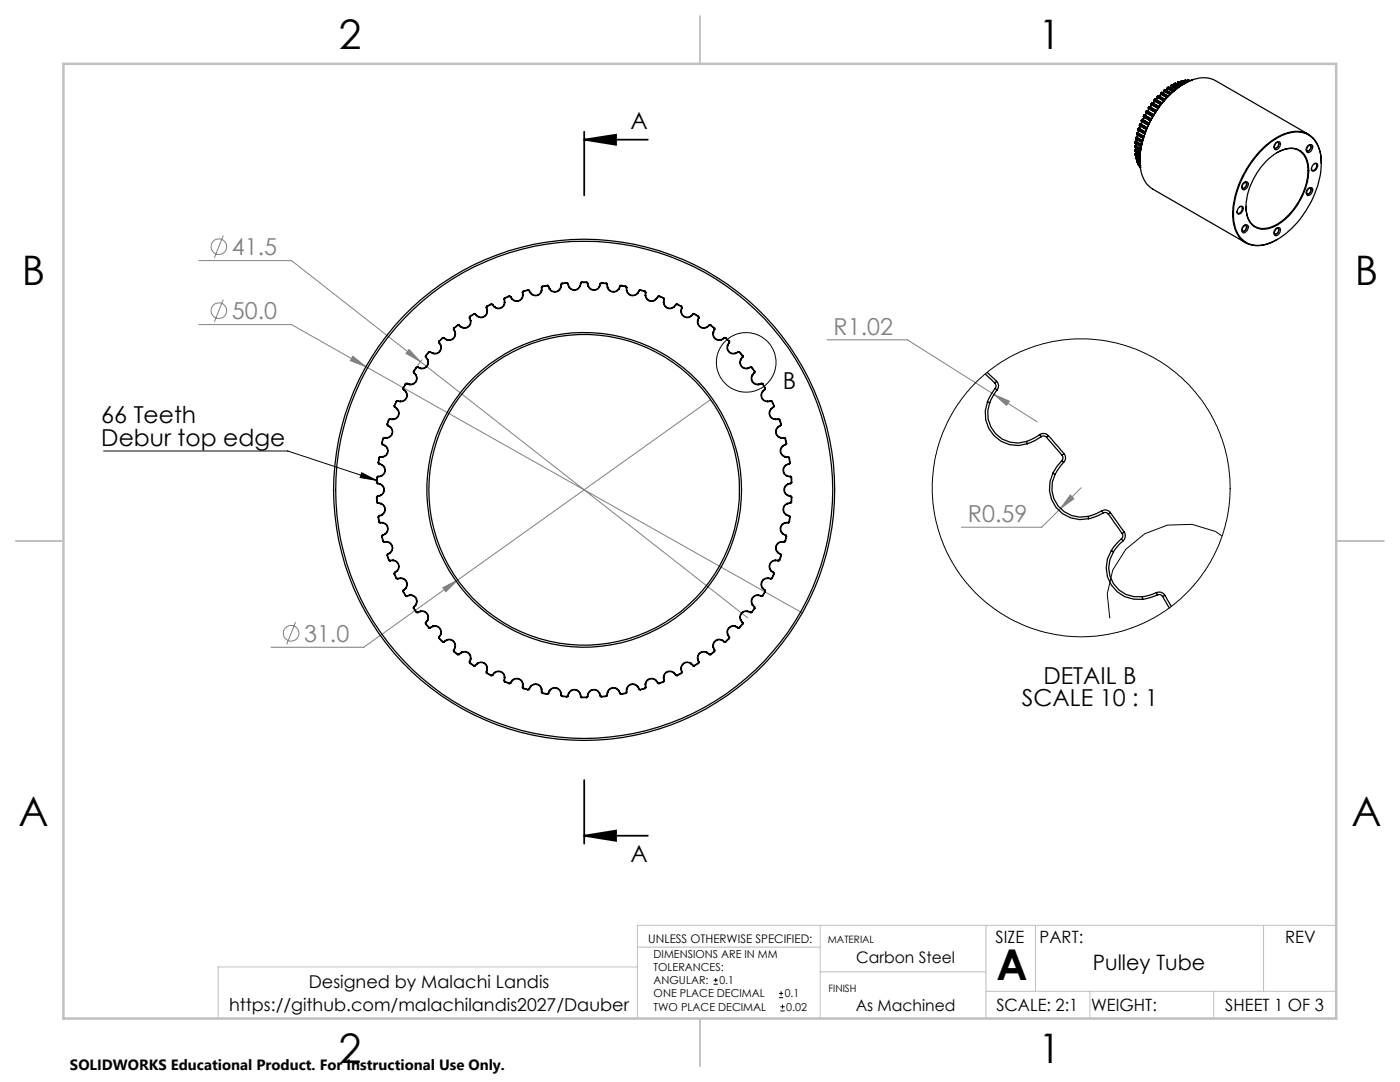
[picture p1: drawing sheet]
<svg xmlns="http://www.w3.org/2000/svg" width="279mm" height="216mm" viewBox="0 0 279 216" stroke-linecap="round" stroke-linejoin="round" font-family="sans-serif">
<defs><g id="words">
<text font-size="8.5" x="198.9" y="195.5">A</text>
<g font-size="8.1">
<text x="67.6" y="9.7">2</text>
<text x="207.3" y="9.7">1</text>
<text x="4.4" y="57">B</text>
<text x="270.4" y="57">B</text>
<text x="3.7" y="164.9">A</text>
<text x="269.7" y="164.9">A</text>
<text x="67.6" y="212.2">2</text>
<text x="207.3" y="212.2">1</text>
</g>
<g font-size="4.7">
<text x="125.8" y="25.8">A</text>
<text x="156.2" y="77.7">B</text>
<text x="20.2" y="84.4">66 Teeth</text>
<text x="20.2" y="88.9">Debur top edge</text>
<text x="208.2" y="136.4">DETAIL B</text>
<text x="204" y="141">SCALE 10 : 1</text>
<text x="125.8" y="172.1">A</text>
</g>
<g font-size="4.7" fill="#808080">
<text x="46.3" y="50.9">41.5</text>
<text x="46.3" y="63.7">50.0</text>
<text x="166.3" y="66.8">R1.02</text>
<text x="193.2" y="104.2">R0.59</text>
<text x="60.7" y="128.1">31.0</text>
</g>
<text font-size="4.2" x="218.1" y="193.5">Pulley Tube</text>
<g font-size="3.5">
<text x="61.6" y="197.1">Designed by Malachi Landis</text>
<text x="45.7" y="201.7">https://github.com/malachilandis2027/Dauber</text>
</g>
<g font-size="3.4">
<text x="198.7" y="188.1">SIZE</text>
<text x="207.5" y="188.1">PART:</text>
<text x="256.5" y="188.2">REV</text>
<text x="198.8" y="201.7">SCALE: 2:1</text>
<text x="217.7" y="201.8">WEIGHT:</text>
<text x="244.5" y="201.7">SHEET 1 OF 3</text>
</g>
<g font-size="3.2">
<text x="170.9" y="192.2">Carbon Steel</text>
<text x="170.8" y="201.7">As Machined</text>
</g>
<text font-size="3" x="14" y="213.5">SOLIDWORKS Educational Product. For Instructional Use Only.</text>
<text font-size="2.4" x="129.4" y="188.1">UNLESS OTHERWISE SPECIFIED:</text>
<g font-size="2.2">
<text x="130.4" y="191.1">DIMENSIONS ARE IN MM</text>
<text x="130.4" y="193.7">TOLERANCES:</text>
<text x="130.4" y="196.4">ANGULAR:</text>
<text x="143.6" y="196.4">0.1</text>
<text x="130.4" y="199">ONE PLACE DECIMAL</text>
<text x="130.4" y="201.7">TWO PLACE DECIMAL</text>
<text x="156.6" y="199">0.1</text>
<text x="156.9" y="201.7">0.02</text>
</g>
<g font-size="2">
<text x="165.2" y="188.1">MATERIAL</text>
<text x="165.4" y="197.9">FINISH</text>
</g>
</g></defs>
<g fill="none" stroke="#808080" stroke-width=".2">
<path d="M39.7 52h18.5l25.7 20.2M44.6 47l-1.8 4.4M44.6 59.8l-1.8 4.4M39.7 64.8h18.5l14.8 8.4M70.4 71.1l2.6 2.1-3.1-1.2zM73 73.2l87.1 49.1M81.6 69.7l2.3 2.5-2.9-1.7zM83.9 72.2l65.3 51.1M84.3 71.7l-1 1.3M141.8 79.7l-50.5 36M165 67.8h16.1l25.9 16.4M198.4 78.7l3 1.3-.5 .9z"/>
<path d="M213.6 98.8l.7 .7-2.7 2zM215.8 97.3l-4.2 4.2M88.4 117.3l2.9-1.6-2.3 2.4zM91.3 115.7l-18.7 13.5h-18.5M211.6 101.5l-3.7 3.7h-16.1M59 124.1l-1.8 4.5"/>
<circle cx="43.7" cy="49.2" r="1.56"/>
<circle cx="43.7" cy="62" r="1.56"/>
<circle cx="58.1" cy="126.4" r="1.55"/>
</g>
<g fill="none" stroke="#000" stroke-width=".2">
<path d="M248.2 36.4l.2-.1a.44 .44 0 0 1 .5 .3 .44 .44 0 0 1-.2 .5v.1a.48 .48 0 0 1-.7 .4 .48 .48 0 0 1-.1-.8zM254.6 28.5a.43 .43 0 0 1 .7-.1 .43 .43 0 0 1-.1 .7l-.2 .2a.45 .45 0 0 1-.7 .3 .45 .45 0 0 1 0-.7zM260.9 37.7l.2-.1a.4 .4 0 0 1 .5-.1 .4 .4 0 0 1 .1 .6l-.2 .4a.46 .46 0 0 1-.7 .2 .46 .46 0 0 1 0-.7zM260.9 29.1l.2-.1a.4 .4 0 0 1 .5 0 .4 .4 0 0 1 .1 .6l-.2 .3a.46 .46 0 0 1-.7 .3 .46 .46 0 0 1 0-.8zM248.2 45l.3-.1a.7 .7 0 0 1 .4 .7 .7 .7 0 0 1-.5 .5l-.1 .1a.39 .39 0 0 1-.5-.2 .39 .39 0 0 1 .1-.5zM254.6 45.6a.43 .43 0 0 1 .7 0 .43 .43 0 0 1-.1 .6l-.2 .3a.45 .45 0 0 1-.7 .2 .45 .45 0 0 1 0-.7zM20.7 90h36.7l17.7 5.8M72.2 94.3l2.9 1.5-3.2-.5zM243.9 107l-1.3-1-4.7-1.4-4.9 .2-4.5 1.7-3.8 3.1-2.6 4.1-1.1 4.8 .5 4.9M142.4 196.4h.9M142.4 195.6h.9M142.8 195.2v.8"/>
<path d="M155.5 199.1h.8M155.5 198.2h.8M155.9 197.8v.8M155.8 201.7h.8M155.8 200.9h.8M156.2 200.4v.9"/>
<circle cx="148.9" cy="72.3" r="5.9"/>
</g>
<path d="M116.6 27.9l6.3-1v2zM116.6 27.9h12.7M116.6 26.3v12.7M116.6 155.6v12.7M116.6 166.8l6.3-1.1v2.1zM116.6 166.8h12.7" fill="none" stroke="#000" stroke-width=".35"/>
<path d="M127.2 189h36.5M127.2 192.9h-83.7v10.3M163.7 184.6v18.6M163.7 193.9h33.1M196.8 184.6v18.6M196.8 197.8h69.9M206.7 184.6v13.2M217.5 197.8v5.4M242.2 197.8v5.4M252.2 184.6v13.2M266.7 184.6h-139.5v18.6" fill="none" stroke="#c0c0c0" stroke-width=".2"/>
<path d="M139.7 3.2v9.5M3.1 107.9h9.6M266.7 107.9h9.5M139.7 203.2v9.6" fill="none" stroke="#c0c0c0" stroke-width=".25"/>
<path d="M12.7 12.7h254v190.5h-254z" fill="none" stroke="#c0c0c0" stroke-width=".5"/>
<g fill="#000">
<path d="M72.2 94.3l2.9 1.5-3.2-.5z"/>
<path d="M116.6 27.9l6.3-1v2zM116.6 166.8l6.3-1.1v2.1z"/>
</g>
<path d="M81.6 69.7l-.6 .8 2.9 1.7zM88.4 117.3l.6 .8 2.3-2.4zM70.4 71.1l-.5 .9 3.1 1.2zM213.6 98.8l-2 2.7 2.7-2zM198.4 78.7l2.5 2.2 .5-.9z" fill="#808080"/>
<g fill="none" stroke="#000" stroke-width=".25">
<path d="M230.4 20h-.1M230.4 20h.1M230.4 20l1.4 .8M230.5 19.8l-.1 .2M230.5 19.8h.1M230.5 19.8l1.4 .8M230.6 19.8h-.1M230.6 19.8l1.4 .8M231 19.3v.1M231 19.3h.1M231 19.3l1.3 .8M231 19.4l-.3 .4"/>
<path d="M231 19.4l-.2 .4M231 19.4l1.3 .8M231 19.3l1.4 .7M231.1 19.1l-.1 .2M231.1 19.1l1.5 .8M231.1 19.1h.1M231.1 19.1l1.4 .8M231.6 18.7h.1M231.6 18.8l-.2 .4M231.6 18.6v.1M231.6 18.7v.1M231.6 18.6h.1"/>
<path d="M231.6 18.8h.1M231.6 18.8l1.3 .7M231.6 18.6l1.4 .8M231.6 18.7l1.3 .7M231.8 18.5h.1M231.8 18.5l-.2 .1M231.8 18.5l1.4 .7M231.8 18.5l1.3 .7M232.3 18.2l-.3 .4M232.3 18.2h.1M232.3 18.2l-.2 .3M232.3 18.2l1.2 .7"/>
<path d="M232.3 18.1v.1M232.3 18v.1M232.3 18h.1M232.3 18.1l1.2 .7M232.3 18l1.3 .8M232.5 17.9l-.2 .1M232.5 17.9h.1M232.5 17.9l1.3 .7M233 17.7l-.3 .3 .3-.3M233 17.6v.1M233 17.5v.2M233 17.5v.1"/>
<path d="M233 17.7h.1M233 17.7l1.1 .6M233 17.6l1.2 .6M233 17.5h.1M233 17.5l1.2 .7M233.2 17.4l-.2 .1M233.2 17.4h.1M233.2 17.4l1.2 .7-1.2-.7M233.6 17.3l-.2 .2zM233.6 17.3h.1M233.6 17.3l1.1 .6M233.7 17.1l-.1 .2"/>
<path d="M233.7 17.1h.1M233.7 17v.1M233.7 17h.1M233.7 17.1l1.1 .6M233.7 17l1.1 .7M233.8 17h.1M233.8 17h-.1M233.9 16.9l-.2 .1M233.9 16.9h.1M233.9 16.9l1.1 .7M234.3 16.9l-.1 .2zM234.3 16.9h.1"/>
<path d="M234.3 16.9l.9 .5M234.4 16.8l-.1 .1M234.4 16.7l-.1 .2M234.4 16.7v.1M234.4 16.8l1 .5M234.4 16.7h.1M234.4 16.7l1 .6M234.6 16.6l-.2 .1M234.6 16.6l1 .5zM235 16.6l-.1 .2 .1-.2M235 16.6h.1M235 16.6l.8 .4"/>
<path d="M235.1 16.4l-.1 .2M235.1 16.4h.1M235.1 16.4l.8 .5M235.1 16.4l.9 .5M235.3 16.3l-.2 .1M235.3 16.3l.8 .5zM235.7 16.4l-.1 .1 .1-.1M235.7 16.4h.1M235.7 16.4l.6 .3M235.7 16.2v.2M235.7 16.2h.1M235.7 16.2l.7 .5"/>
<path d="M235.8 16.2h-.1M235.8 16.2h.1M235.8 16.2l.7 .4M235.9 16.1l-.1 .1M235.9 16.1l.7 .4M236.3 16.2h.1M236.3 16.7a19.5 19.5 0 0 0-8.8 15.3M236.3 16.2l.4 .3M236.4 16.1l-.1 .1M236.4 16.1h.1M236.4 16.1l.5 .3M236.4 16.1l.6 .3"/>
<path d="M236.6 16l-.2 .1M236.6 16h.1M236.6 16l.5 .3M237 16.2h.1M237 16.2l.1 .1M237 16.1v.1M237 16.1h.1M237 16.1l.3 .1M237.1 16l-.1 .1M237.1 16h.1M237.1 16l.3 .2M237.2 16l.3 .1"/>
<path d="M237.6 16.1h.1M237.7 16.1h.1M226.5 30h.1M226.5 29.2v.2M226.5 29.4l1.1 .7zM226.5 30v.2M226.5 30.2h.1M226.5 29.2h.1M226.5 29.4h.1M226.5 29.9v.1M226.5 30.2l1 .6M226.5 29.9h.1"/>
<path d="M226.5 29.2l1.1 .6M226.5 30l1 .6M226.5 28.5h.1M226.5 28.5l1.3 .8M226.5 29.1v.1M226.5 30.8l.1 .1M226.5 29.1h.1M226.5 28.5l1.3 .7M226.5 29.1l1.2 .7M226.5 29.9l1.1 .6M226.5 30.8l1 .5M226.6 28.3l-.1 .2"/>
<path d="M226.6 30.7l-.1 .1M226.6 30.9l.9 .6zM226.6 28.3h.1M226.6 30.7h.1M226.6 28.3l1.2 .8M226.6 30.7l.9 .5M226.6 29.8l-.1 .1M226.6 28.3l1.2 .7M226.6 29l-.1 .1M226.6 29.8l.1-.2-.1 .2M226.6 29h.1M226.6 29.8h.1"/>
<path d="M226.6 29l1.1 .6M226.6 29.8l1 .6M226.7 31.5h.1M226.7 27.7l1.2 .8M226.7 30.6l-.1 .1M226.7 27.7h.1M226.7 31.5v.1M226.7 30.6h.1M226.7 31.4v.1M226.7 31.4h.1M226.7 27.7l1.3 .7M226.7 30.6l.8 .5"/>
<path d="M226.7 31.5l.8 .5M226.7 27.5v.2M226.7 28.2l-.1 .1M226.7 27.4v.3M226.7 28.2h.1M226.7 31.6l.8 .5zM226.7 27.4v.1M226.7 27.5l1.3 .7M226.7 28.2l1.2 .7M226.7 31.4l.8 .5M226.7 27.4h.1M226.7 27.4l1.3 .8"/>
<path d="M226.8 28.7l-.2 .3zM226.8 30.4l-.1 .2M226.8 31.3l-.1 .1M226.8 31.3h.1M226.8 31.3l.7 .4M226.8 26.8h.1M226.8 26.8l1.4 .8M226.8 27.3l-.1 .1M226.8 27.3h.1M226.8 27.3v.1M226.8 31.1v.2M226.8 32.1l.1 .2"/>
<path d="M226.8 27.3l1.2 .7M226.8 32.1l.7 .4M226.9 27.8l-.2 .4M226.9 27.9l-.2 .3M226.9 32.1h-.1M226.9 32.1h.1M226.9 32.1l.6 .3M226.9 26.6l-.1 .2M226.9 26.6h.1M226.9 26.5v.1M226.9 32.3h.1M226.9 26.5h.1"/>
<path d="M226.9 32.3l.6 .4M226.9 26.6l1.3 .8M226.9 32v.1M226.9 32h.1M226.9 26.5l1.4 .8M226.9 32l.6 .3M227 31.9l-.1 .1zM227 27l-.2 .3M227 26.5h.1M227 26.5h-.1M227 26.5l1.3 .7M227.1 25.9l1.4 .8"/>
<path d="M227.1 25.9h.1M227.1 32.7l.1 .2M227.1 32.7l.4 .3M227.1 32.7h.1M227.1 32.7l.4 .2M227.2 25.7l-.1 .2M227.2 25.7h.1M227.2 32.9l.3 .2M227.2 25.7l1.4 .8M227.2 25.6v.1M227.2 32.6l-.1 .1M227.2 32.6h.1"/>
<path d="M227.2 32.6l.3 .1M227.2 26l-.2 .5M227.2 32.5v.1M227.2 25.6l1.4 .8M227.3 26.1l-.3 .4M227.3 25.6h-.1M227.3 25.6l1.3 .7M227.4 25h.1M227.4 33.3h.1M227.4 25l1.4 .9zM227.4 33.3l.1 .1M227.4 33.2v.1"/>
<path d="M227.4 33.2h.1M227.4 33.3l.2 .1M227.4 33.2l.2 .1M227.5 24.8l-.1 .2M227.5 25.1l-.2 .5M227.5 24.7v.1M227.5 33.1l-.1 .1M227.5 33.4h.1M227.5 33.1h.1M227.5 33.4l.1 .1M227.5 24.8l1.4 .8M227.5 25.2l-.2 .4"/>
<path d="M227.5 24.7l1.4 .8M227.6 24.7h-.1M227.6 24.7l1.4 .8M227.8 24.1h.1M227.8 24.1l1.4 .9-1.3-.8M227.8 24.1l1.4 .8M227.8 24.2h.1M227.9 23.9l-.1 .2M227.9 24.2v.2l-.3 .3M227.9 23.9h.1M227.9 23.9l1.4 .8M227.9 23.8h.1"/>
<path d="M227.9 23.8v.1M227.9 24.3l-.2 .4M227.9 23.8l1.4 .9M228 23.8h-.1M228 23.8l1.4 .8M228.2 23.2h.1M228.2 23.2v.1M228.2 23.3v.1M228.2 23.2l1.4 .9M228.2 23.3l1.4 .8M228.2 23.4v.2l-.2 .2M228.2 23.4l1.4 .7"/>
<path d="M228.3 23.4l-.2 .4M228.3 23l-.1 .2M228.3 23h.1M228.3 23l1.5 .8M228.4 23h-.1M228.4 23h.1M228.4 23l1.4 .8M228.5 23l1.3 .7M228.7 22.4h.1M228.7 22.4v.1M228.7 22.4l1.4 .8M228.7 22.5l-.2 .5"/>
<path d="M228.7 22.6l-.2 .3M228.7 22.5l1.4 .8M228.8 22.2l-.1 .2M228.8 22.2h.1M228.8 22.2l1.4 .8M228.8 22.1v.1M228.8 22.1h.2M228.8 22.1l1.5 .8M229 22.1l1.3 .8M229.2 21.6h.1M229.2 21.5v.1M229.2 21.6v.1"/>
<path d="M229.2 21.5h.1M229.2 21.5l1.4 .8M229.2 21.6l1.4 .8M229.2 21.7l-.2 .4M229.2 21.7l1.4 .7M229.3 21.3l-.1 .2M229.3 21.3h.1M229.3 21.3l1.5 .9M229.4 21.3h.1M229.4 21.3l1.4 .8-1.3-.8M229.7 20.7v.1M229.8 20.9l-.1 .3-.2 .1"/>
<path d="M229.8 20.7v.1M229.8 20.8v.1M229.8 20.7h.1M229.8 20.7h-.1M229.8 20.9l1.3 .8M229.8 20.7l1.4 .9M229.8 20.8l1.3 .8M229.8 20.9l-.2 .4M229.9 20.5l-.1 .2M229.9 20.5h.1M229.9 20.5l1.4 .8M230 20.5h-.1"/>
<path d="M230 20.5l1.4 .8-1.4-.8M230 20.5h.1M230.3 20l.1 .1M230.3 20l1.4 .8M230.4 20.1l-.2 .4h-.2M230.4 20.1l-.2 .4M230.4 20.1l1.3 .8M248.3 36.5a.46 .46 0 0 1 .6-.2 .46 .46 0 0 1 .2 .7l-.1 .3a.63 .63 0 0 1-1.1 .4v-.6zM248.4 36.4a.4 .4 0 0 1 .4 .4 .4 .4 0 0 1-.2 .4 .35 .35 0 0 1-.3 .3 .35 .35 0 0 1-.4-.2M252.3 29.5a9.4 9.4 0 0 1 7.3-3.1 5 5 0 0 1 4 4.7 18.5 18.5 0 0 1-4.8 13.4 11.6 11.6 0 0 1-7.7 4.5 4.8 4.8 0 0 1-4.8-4.3 17 17 0 0 1 3.6-12.5zM252.4 32.4a6.9 6.9 0 0 1 6.1-2.7 3.8 3.8 0 0 1 2.7 3.9 13.7 13.7 0 0 1-6.9 11.6 3.5 3.5 0 0 1-5.3-1.8 10.8 10.8 0 0 1 1.6-8.5zM254.7 28.5a.46 .46 0 0 1 .7-.2 .46 .46 0 0 1 .1 .7 .77 .77 0 0 1-1.1 .7 1.07 1.07 0 0 1 .3-1.2z"/>
<path d="M254.8 28.4a.37 .37 0 0 1 .4 .2 .37 .37 0 0 1-.1 .5 .41 .41 0 0 1-.3 .4 .41 .41 0 0 1-.5-.2M254.9 30.4a4.1 4.1 0 0 1 4.8 0 5.7 5.7 0 0 1 1.1 5.4 13.2 13.2 0 0 1-7.1 9.5 3.4 3.4 0 0 1-4.9-2.9l-.1-1.2M261.1 29.2a.51 .51 0 0 1 .7-.3 .51 .51 0 0 1 .1 .8 .63 .63 0 0 1-.4 .7 .63 .63 0 0 1-.7-.2v-.6zM261.1 26.8l-18.5-10.7a6.2 6.2 0 0 0-6.3 .6 19.2 19.2 0 0 0-8.8 15.8 6.1 6.1 0 0 0 2.6 5.2l18.5 10.7M261.2 37.7a.46 .46 0 0 1 .6-.2 .46 .46 0 0 1 .1 .7v.1a.63 .63 0 0 1-.4 .6 .63 .63 0 0 1-.7-.1 1.16 1.16 0 0 1 .4-1.1zM261.3 29a.42 .42 0 0 1 .4 .3 .42 .42 0 0 1-.3 .5 .36 .36 0 0 1-.3 .3 .36 .36 0 0 1-.4-.2M261.3 37.6a.42 .42 0 0 1 .4 .3 .42 .42 0 0 1-.3 .5 .36 .36 0 0 1-.3 .3 .36 .36 0 0 1-.4-.2M262 32.9a.5 .5 0 0 1 .8-.3 .5 .5 0 0 1 .1 .8 .63 .63 0 0 1-.4 .7 .63 .63 0 0 1-.7-.2v-.5zM262.3 32.7a.44 .44 0 0 1 .5 .2 .44 .44 0 0 1-.1 .5 .51 .51 0 0 1-.4 .6 .51 .51 0 0 1-.6-.3M263.7 32.6a6.1 6.1 0 0 0-3.1-6.1 7.2 7.2 0 0 0-6.6 1.5 19.4 19.4 0 0 0-8 15.2 5.6 5.6 0 0 0 3.4 5.6 6.6 6.6 0 0 0 5.5-1M100.6 59.7v.6M100.6 59.7h.1"/>
<path d="M100.7 59.7l.1 .6M100.7 59.4l-.1 .3M100.7 59.4l.1 .1M100.8 59.5l-.1 .2M101.6 59.1l-.9 .3M101.6 59.1l.4 .1M101.6 59.1v.1M101.6 59.2l-.8 .3M101.6 59.2h.2M101.8 59.2l.4 .5M102 59.2l.3 .5M102 59.2h-.2"/>
<path d="M102.3 59.7h-.1M104.2 58.4l.1 .6M104.2 58.4h.2M104.3 59a1.18 1.18 0 0 1-.8 1 1.18 1.18 0 0 1-1.2-.3M104.3 59h.1M104.4 58.4v.6M104.4 59a1.25 1.25 0 0 1-.9 1.1 1.25 1.25 0 0 1-1.3-.4M104.5 58.2l-.1 .2M104.5 58.1l-.3 .3M104.5 58.1v.1M105.3 57.8l-.8 .3M105.3 57.8l.4 .2"/>
<path d="M105.3 57.8l.1 .1M105.4 57.9l-.9 .3M105.4 57.9l.2 .1M105.6 58l.3 .6M105.7 58l.3 .5M105.7 58h-.1M106 58.5l-.1 .1M108 58a1.15 1.15 0 0 1-.8 .9 1.15 1.15 0 0 1-1.2-.4M108 58h.1M108.1 57.4l-.1 .6M108.1 57.4h.1M108.1 58a1.29 1.29 0 0 1-.9 1 1.29 1.29 0 0 1-1.3-.4"/>
<path d="M108.2 57.4l-.1 .6M108.3 57.1l-.2 .3M108.3 57.1v.1M108.3 57.2l-.1 .2M109.2 57l-.9 .2M109.2 57l.2 .2M109.2 56.9l-.9 .2M109.2 56.9l.3 .2M109.2 56.9v.1M109.4 57.2l.2 .5M109.5 57.1l.2 .5M109.5 57.1l-.1 .1"/>
<path d="M109.7 57.6l-.1 .1M111.9 57.4a1.18 1.18 0 0 1-1 .8 1.18 1.18 0 0 1-1.2-.6M111.9 57.4h.1M111.9 57.4a1.28 1.28 0 0 1-1 .9 1.28 1.28 0 0 1-1.3-.6M111.9 56.8v.6M111.9 56.8h.1M112 56.8l-.1 .6M112.1 56.5l-.2 .3M112.1 56.5l.1 .1M112.2 56.6l-.2 .2M113.1 56.4l-1 .1M113.1 56.4l.3 .2"/>
<path d="M113.1 56.4v.1M113.1 56.5l-.9 .1M113.1 56.5l.2 .2M113.3 56.7l.2 .5M113.4 56.6l.2 .6M113.4 56.6l-.1 .1M113.6 57.2h-.1M115.7 57.1a1.16 1.16 0 0 1-1 .7 1.16 1.16 0 0 1-1.1-.6M115.7 57.1h.1M115.8 57.1a1.27 1.27 0 0 1-1.1 .8 1.27 1.27 0 0 1-1.2-.7M115.9 56.5l-.2 .6M115.9 56.5h.1"/>
<path d="M116 56.5l-.2 .6M116.1 56.4l-.1 .1M116.1 56.4h1M116.1 56.3l-.2 .2M116.1 56.3h1M116.1 56.3v.1M117.1 56.4l.1 .1M117.1 56.3l.2 .2M117.1 56.3v.1M117.2 56.5l.2 .6M117.2 56.5h.1M117.3 56.5l.1 .6"/>
<path d="M117.4 57.1a1.25 1.25 0 0 0 1.1 .8 1.25 1.25 0 0 0 1.2-.7M117.4 57.1a1.19 1.19 0 0 0 1.1 .7 1.19 1.19 0 0 0 1.1-.6M117.4 57.1h.1M119.6 57.2h.1M119.8 56.6l-.2 .6M119.8 56.6l.1 .1M119.9 56.7l-.2 .5M120.1 56.5l-.2 .2M120.1 56.5l.9 .1M120.1 56.4l-.3 .2M120.1 56.4l.9 .1M120.1 56.4v.1"/>
<path d="M121 56.6l.1 .2M121 56.5l.2 .3M121 56.5v.1M121.1 56.8l.1 .6M121.1 56.8h.1M121.2 57.4a1.28 1.28 0 0 0 1.1 .9 1.28 1.28 0 0 0 1.2-.6M121.2 56.8l.1 .6M121.3 57.4a1.18 1.18 0 0 0 1 .8 1.18 1.18 0 0 0 1.1-.6M121.3 57.4h-.1M123.4 57.6l.1 .1M123.6 57.1l-.2 .5M123.6 57.1l.2 .1"/>
<path d="M123.8 57.2l-.3 .5M123.9 57l-.1 .2M123.9 57l1 .2M124 56.9l-.4 .2M124 56.9l.9 .2M124 56.9l-.1 .1M124.9 57.2l.1 .2M124.9 57.1l.2 .3M124.9 57.1v.1M125 57.4v.6M125 57.4h.1M125 58a1.29 1.29 0 0 0 1 1 1.29 1.29 0 0 0 1.3-.4"/>
<path d="M125 58h.1M125.1 57.4v.6M125.1 58a1.17 1.17 0 0 0 .9 .9 1.17 1.17 0 0 0 1.2-.4M127.2 58.5l.1 .1M127.5 58l-.3 .5M127.5 58h.1M127.6 58l-.3 .6M127.8 57.9l-.2 .1M127.8 57.9l.9 .3M127.8 57.8l-.3 .2M127.8 57.8l.9 .3M127.8 57.8v.1"/>
<path d="M128.7 58.2l.1 .2M128.7 58.1l.2 .3M128.7 58.1v.1M128.8 59a1.25 1.25 0 0 0 .8 1.1 1.25 1.25 0 0 0 1.4-.4M128.8 59h.1M128.8 58.4v.6M128.8 58.4h.1M128.9 59a1.18 1.18 0 0 0 .8 1 1.18 1.18 0 0 0 1.2-.3M128.9 58.4v.6M130.9 59.7h.1M131.2 59.2l-.3 .5M131.2 59.2h.1"/>
<path d="M131.3 59.2l-.3 .5M131.5 59.2h-.2M131.5 59.2l.9 .3M131.6 59.1l-.4 .1M131.6 59.1l.8 .3M131.6 59.1l-.1 .1M132.4 59.5l.1 .2M132.4 59.4l.2 .3M132.4 59.4v.1M132.5 59.7l-.1 .6M132.5 59.7h.1M132.6 59.7l-.1 .6"/>
<path d="M247.2 41.5a.5 .5 0 0 1 .7-.3 .5 .5 0 0 1 .1 .8 .63 .63 0 0 1-.4 .6 .63 .63 0 0 1-.7-.1v-.6zM247.4 41.2a.44 .44 0 0 1 .6 .3 .44 .44 0 0 1-.2 .5 .51 .51 0 0 1-.3 .5 .51 .51 0 0 1-.6-.2v-.1M248.3 45.1a.46 .46 0 0 1 .6-.2 .46 .46 0 0 1 .2 .7l-.1 .3a.63 .63 0 0 1-1.1 .4v-.7zM248.4 45a.4 .4 0 0 1 .4 .3 .4 .4 0 0 1-.2 .5 .35 .35 0 0 1-.3 .3 .35 .35 0 0 1-.4-.2M254.7 45.7a.46 .46 0 0 1 .7-.2 .46 .46 0 0 1 .1 .6 .77 .77 0 0 1-1.1 .8 1.02 1.02 0 0 1 .3-1.2zM254.8 45.6a.38 .38 0 0 1 .4 .2 .38 .38 0 0 1-.1 .4 .41 .41 0 0 1-.3 .5 .41 .41 0 0 1-.5-.2M79.4 79.9l-.3 .2M79.4 79.9l.6 .1M79.4 79.9l-.1 .1M80.4 77.4l.1 .4M80.4 77.4l.1 .1M80.5 77.5l.1 .2"/>
<path d="M80.5 77.8l.4 .4M80.6 77.7l.4 .4M80.6 77.7l-.1 .1M80.9 76.6l-.5 .8M80.9 76.6l.1 .1M80.9 78.2a1.15 1.15 0 0 1 .2 1.2 1.15 1.15 0 0 1-1.1 .6M81 78.1a1.25 1.25 0 0 1 .1 1.4 1.25 1.25 0 0 1-1.2 .7M81 76.7l-.5 .8M81 78.1l-.1 .1M81.2 76.6l-.2 .1M81.2 76.6l.6 .2M81.2 76.5l-.3 .1"/>
<path d="M81.2 76.5l.6 .2M81.2 76.5v.1M81.8 76.7v.1M82.5 74.1l.1 .3M82.5 74.1h.1M82.6 74.4l.4 .5M82.6 74.3l.4 .5M82.6 74.1v.2M82.6 74.3v.1M83 74.9a1.18 1.18 0 0 1 0 1.2 1.18 1.18 0 0 1-1.2 .6M83 74.8a1.26 1.26 0 0 1 0 1.4 1.26 1.26 0 0 1-1.2 .6M83 74.8v.1"/>
<path d="M83.1 73.3l-.6 .8M83.1 73.3h.1M83.1 73.3l-.5 .8M83.4 73.3h-.3M83.4 73.3l.6 .3M83.4 73.2l-.3 .1M83.4 73.2l.6 .2M83.4 73.2v.1M84 73.4v.2M84.9 71.3l.4 .5M84.9 70.9v.4M84.9 70.9l.1 .1"/>
<path d="M85 71.2l.4 .5M85 71v.2M85 71.2l-.1 .1M85.3 71.8a1.19 1.19 0 0 1-.2 1.2 1.19 1.19 0 0 1-1.1 .4M85.4 71.7a1.28 1.28 0 0 1-.2 1.4 1.28 1.28 0 0 1-1.2 .5M85.4 71.7l-.1 .1M85.5 70.2l-.6 .7M85.5 70.2l.1 .1M85.6 70.3l-.6 .7M85.8 70.3h-.2M85.8 70.3l.6 .3M85.9 70.2h-.4"/>
<path d="M85.9 70.2l.5 .2M85.9 70.2l-.1 .1M86.4 70.4v.2M87.6 68.4l.3 .5M87.6 68.1v.3M87.6 68.1h.1M87.7 68.3l.3 .6M87.7 68.3l-.1 .1M87.7 68.1v.2M87.9 68.9a1.16 1.16 0 0 1-.2 1.3 1.16 1.16 0 0 1-1.3 .2M88 68.9a1.25 1.25 0 0 1-.3 1.3 1.25 1.25 0 0 1-1.3 .4M88 68.9h-.1"/>
<path d="M88.3 67.4l-.7 .7M88.3 67.4l.1 .1M88.4 67.5l-.7 .6M88.4 67.5h.2M88.6 67.5l.5 .3M88.7 67.4h-.4M88.7 67.4l.4 .3M88.7 67.4l-.1 .1M89.1 67.7v.1M90.5 65.8l.3 .5M90.6 65.4l-.1 .4M90.6 65.4v.1"/>
<path d="M90.6 65.7l.3 .6M90.6 65.7l-.1 .1M90.6 65.5v.2M90.8 66.3a1.19 1.19 0 0 1-.4 1.2 1.19 1.19 0 0 1-1.3 .2M90.9 66.3a1.27 1.27 0 0 1-.4 1.3 1.27 1.27 0 0 1-1.4 .2M90.9 66.3h-.1M91.3 64.8l-.7 .6M91.3 64.8l.4 .1M91.3 64.8l.1 .1M91.4 64.9l-.8 .6M91.4 64.9h.2M91.6 64.9l.5 .4"/>
<path d="M91.7 64.9l.4 .3M91.7 64.9h-.1M92.1 65.2v.1M93.7 63.5l.2 .5M93.8 63.4l.2 .6M93.8 63.1l-.1 .4M93.8 63.4l-.1 .1M93.8 63.1v.1M93.8 63.2v.2M93.9 64a1.16 1.16 0 0 1-.5 1.2 1.16 1.16 0 0 1-1.3 0M93.9 64h.1M94 64a1.29 1.29 0 0 1-.6 1.3 1.29 1.29 0 0 1-1.3 0"/>
<path d="M94.6 62.6l-.8 .5M94.6 62.6l.3 .1M94.6 62.6v.1M94.6 62.7l-.8 .5M94.6 62.7h.2M94.8 62.7l.5 .4M94.9 62.7l.4 .4M94.9 62.7h-.1M95.3 63.1h.1M97 61.4l.2 .6M97.1 61.4l.2 .6M97.1 61.4h-.1"/>
<path d="M97.2 61.1l-.2 .3M97.2 61.1v.1M97.2 61.2l-.1 .2M97.2 62a1.21 1.21 0 0 1-1.9 1.1M97.3 62a1.25 1.25 0 0 1-.6 1.2 1.25 1.25 0 0 1-1.4-.1M97.3 62h-.1M98 60.7l-.8 .4M98 60.7h.4M98 60.7h.1M98 60.7l-.8 .5M98 60.7l.2 .1M98.2 60.8l.5 .5"/>
<path d="M98.4 60.7l.3 .5M98.4 60.7l-.2 .1M98.7 61.2v.1M100.6 60.3a1.15 1.15 0 0 1-.6 1.1 1.15 1.15 0 0 1-1.3-.2M100.6 60.3h.2M100.8 60.3a1.25 1.25 0 0 1-.8 1.2 1.25 1.25 0 0 1-1.3-.2M132.4 60.3a1.27 1.27 0 0 0 .7 1.2 1.27 1.27 0 0 0 1.4-.2M132.4 60.3h.1M132.5 60.3a1.17 1.17 0 0 0 .7 1.1 1.17 1.17 0 0 0 1.2-.2M134.4 61.2l.1 .1M134.8 60.7l-.4 .5M134.8 60.7l.1 .1"/>
<path d="M134.9 60.8l-.4 .5M135.1 60.7l-.2 .1M135.1 60.7l.9 .5M135.1 60.7h-.3M135.1 60.7l.9 .4M135.1 60.7h.1M135.9 62a1.27 1.27 0 0 0 .6 1.2 1.27 1.27 0 0 0 1.4-.1M135.9 62h.1M136 61.2v.2M136 61.1l.1 .3M136 62a1.18 1.18 0 0 0 .6 1.1 1.18 1.18 0 0 0 1.2 0M136 61.1v.1"/>
<path d="M136 61.4l-.1 .6M136 61.4h.1M136.1 61.4l-.1 .6M137.8 63.1h.1M138.3 62.7l-.5 .4M138.3 62.7h.1M138.3 62.7l-.4 .4M138.5 62.7h-.2M138.5 62.7l.8 .5M138.6 62.6l-.3 .1M138.6 62.6l.8 .5M138.6 62.6l-.1 .1"/>
<path d="M139.2 64a1.26 1.26 0 0 0 .5 1.3 1.26 1.26 0 0 0 1.4 0M139.2 64h.1M139.3 64a1.15 1.15 0 0 0 .5 1.2 1.15 1.15 0 0 0 1.2 0M139.3 63.2l.1 .2M139.4 63.4l-.2 .6M139.4 63.4l.1 .1M139.4 63.1l.1 .4M139.4 63.1l-.1 .1M139.5 63.5l-.2 .5M141 65.2l.1 .1M141.5 64.9l-.5 .3M141.5 64.9h.1"/>
<path d="M141.6 64.9l-.5 .4M141.6 64.9h.2M141.8 64.9l.7 .6M141.9 64.8l-.4 .1M141.9 64.8l.7 .6M141.9 64.8l-.1 .1M142.3 66.3a1.26 1.26 0 0 0 .4 1.3 1.26 1.26 0 0 0 1.3 .2M142.3 66.3h.1M142.4 66.3a1.18 1.18 0 0 0 .4 1.2 1.18 1.18 0 0 0 1.2 .2M142.5 65.5l.1 .2M142.6 65.7l-.3 .6M142.6 65.7v.1"/>
<path d="M142.6 65.4v.4M142.6 65.4l-.1 .1M142.6 65.8l-.2 .5M144 67.7v.1M144.5 67.4l-.5 .3M144.5 67.4h.4M144.5 67.4l.1 .1M144.6 67.5l-.6 .3M144.6 67.5h.2M144.8 67.5l.7 .6M144.9 67.4l.7 .7M144.9 67.4l-.1 .1"/>
<path d="M145.2 68.9a1.27 1.27 0 0 0 .2 1.3 1.27 1.27 0 0 0 1.4 .4M145.2 68.9h.1M145.3 68.9a1.16 1.16 0 0 0 .2 1.3 1.16 1.16 0 0 0 1.3 .2M145.5 68.1v.2M145.5 68.3l-.3 .6M145.5 68.3l.1 .1M145.6 68.4l-.3 .5M145.6 68.1v.3M145.6 68.1h-.1M146.8 70.4v.2M147.2 70.2l-.4 .2M147.2 70.2h.4"/>
<path d="M147.2 70.2l.1 .1M147.3 70.3l-.5 .3M147.3 70.3h.2M147.5 70.3l.7 .7M147.6 70.2l.6 .7M147.6 70.2l-.1 .1M147.8 71.7a1.29 1.29 0 0 0 .1 1.4 1.29 1.29 0 0 0 1.3 .5M147.8 71.7l.1 .1M147.9 71.8a1.16 1.16 0 0 0 .1 1.2 1.16 1.16 0 0 0 1.2 .4M148.1 71.2l-.3 .5M148.1 71.2l.1 .1M148.2 71l-.1 .2"/>
<path d="M148.2 71.3l-.3 .5M148.2 70.9v.4M148.2 70.9v.1M149.2 73.4v.2M149.8 73.2l-.6 .2M149.8 73.2l.3 .1M149.8 73.2v.1M149.8 73.3l-.6 .3M149.8 73.3h.2M150 73.3l.6 .8M150.1 73.3l.5 .8M150.1 73.3h-.1"/>
<path d="M150.1 74.8a1.27 1.27 0 0 0 0 1.4 1.27 1.27 0 0 0 1.3 .6M150.1 74.8l.1 .1M150.2 74.9a1.17 1.17 0 0 0 0 1.2 1.17 1.17 0 0 0 1.1 .6M150.5 74.3l-.4 .5M150.5 74.3l.1 .1M150.6 74.1l-.1 .2M150.6 74.4l-.4 .5M150.6 74.1v.3M150.6 74.1h.1M151.3 76.7l.1 .1M151.9 76.5l-.6 .2M151.9 76.5l.4 .1"/>
<path d="M151.9 76.5l.1 .1M152 76.6l-.6 .2M152 76.6l.2 .1M152.2 76.7l.4 .8M152.2 78.1a1.25 1.25 0 0 0-.2 1.4 1.25 1.25 0 0 0 1.2 .7M152.2 78.1v.1M152.2 78.2a1.17 1.17 0 0 0-.1 1.2 1.17 1.17 0 0 0 1.1 .6M152.3 76.6l.4 .8M152.3 76.6l-.1 .1M152.6 77.7l-.4 .4M152.6 77.7v.1M152.6 77.5v.2"/>
<path d="M152.6 77.8l-.4 .4M152.7 77.4l-.1 .4M152.7 77.4l-.1 .1M153.8 79.9l-.6 .1M153.8 79.9l.3 .2M153.8 79.9v.1M196.6 74.6l1.9 1.8M197 74.3l1.9 1.8M198.5 76.4a.77 .77 0 0 1 .1 1.1M198.6 77.5l-.9 1.3-.6 1.4M198.6 77.5l.4 .3M198.9 76.1a1.28 1.28 0 0 1 .1 1.7"/>
<path d="M198.9 76.1l-.4 .3M199 77.8l-.8 1.3-.7 1.3M75.1 96.2l.3 .3M75.1 99.2l.1 1M75.1 96.2h.1M75.1 99.2h.1M75.2 95.3l-.1 .9M75.2 95.3h.1M75.2 96.2l.2 .2M75.2 99.2l.1 1M75.3 95.3l-.1 .9M75.4 99l-.3 .2"/>
<path d="M75.4 96.5l.5 .2M75.4 99v.1M75.4 99.1l-.2 .1M75.4 96.4l.6 .2M75.4 96.4v.1M75.4 95l-.2 .3M75.4 95.1l-.1 .2M75.4 95v.1M75.5 92.3l.2 .3M75.5 92.3h.1M75.6 92.3l.1 .2M75.6 91.4l-.1 .9"/>
<path d="M75.6 91.4h.1M75.7 92.6l.5 .2M75.7 92.5l.6 .2M75.7 91.4l-.1 .9M75.7 92.5v.1M75.9 91.3l-.2 .1M75.9 91.2l-.3 .2M75.9 91.2v.1M75.9 98.8l-.5 .2M75.9 96.7a1.17 1.17 0 0 1 .7 1 1.17 1.17 0 0 1-.7 1.1M75.9 98.8l.1 .1M76 98.9l-.6 .2"/>
<path d="M76 96.6a1.23 1.23 0 0 1 .7 1.1 1.23 1.23 0 0 1-.7 1.2M76 96.6l-.1 .1M76 94.9l-.6 .1M76 94.9l.1 .1M76.1 95l-.7 .1M76.2 88.4l.1 .3M76.2 88.4h.1M76.2 92.8a1.16 1.16 0 0 1 .6 1.1 1.16 1.16 0 0 1-.8 1M76.3 92.7a1.26 1.26 0 0 1 .6 1.3 1.26 1.26 0 0 1-.8 1M76.3 88.4l.1 .3M76.3 92.7l-.1 .1M76.3 88.7l.6 .3"/>
<path d="M76.4 88.7l.5 .2M76.4 88.7h-.1M76.4 87.5l-.2 .9M76.4 87.5h.1M76.4 91.1l-.5 .1M76.4 91.1l.1 .1M76.5 91.2l-.6 .1M76.5 87.5l-.2 .9M76.7 87.4l-.2 .1M76.7 87.4h.6M76.7 87.3l-.3 .2M76.7 87.3h.6"/>
<path d="M76.7 87.3v.1M76.9 89a1.17 1.17 0 0 1 .4 1.2 1.17 1.17 0 0 1-.9 .9M76.9 88.9a1.27 1.27 0 0 1 .5 1.3 1.27 1.27 0 0 1-.9 1M76.9 88.9v.1M77.2 84.6l.2 .3M77.2 84.6l.1 .1M77.3 87.3v.1M77.3 84.7l.1 .1M77.4 84.9l.5 .4M77.4 84.8l.5 .4M77.4 84.8v.1M77.5 83.7l-.3 .9"/>
<path d="M77.5 83.7h.1M77.6 83.7l-.3 1M77.8 83.7h-.2M77.8 83.7h.7M77.9 83.6l-.4 .1M77.9 83.6h.6M77.9 83.6l-.1 .1M77.9 85.3a1.17 1.17 0 0 1 .3 1.2 1.17 1.17 0 0 1-.9 .8M77.9 85.2a1.28 1.28 0 0 1 .4 1.3 1.28 1.28 0 0 1-1 .9M77.9 85.2v.1M78.5 83.6v.1M78.7 81l.1 .3"/>
<path d="M78.7 81h.1M78.7 81l.1 .2M78.8 81.3l.4 .3M78.8 81.2l.5 .4M78.8 81.2v.1M79.1 80.1l-.4 .9M79.1 80.1h.1M79.2 80.1l-.5 .9M79.2 81.6a1.16 1.16 0 0 1 .3 1.3 1.16 1.16 0 0 1-1 .7M79.3 81.6a1.28 1.28 0 0 1 .3 1.3 1.28 1.28 0 0 1-1.1 .8M79.3 81.6h-.1M79.3 80l-.1 .1"/>
<path d="M79.3 80l.6 .2M80 80l-.1 .2M153.2 80v.2M153.8 80l-.6 .2M153.8 80l.2 .1M153.8 81.6a1.28 1.28 0 0 0-.2 1.3 1.28 1.28 0 0 0 1.1 .8M153.8 81.6h.1M153.9 81.6a1.16 1.16 0 0 0-.2 1.3 1.16 1.16 0 0 0 1 .7M154 80.1l.4 .9M154.1 80.1l.4 .9M154.1 80.1h-.1M154.3 81.2l-.5 .4"/>
<path d="M154.3 81.2l.1 .1M154.4 81.3l-.5 .3M154.4 81l-.1 .2M154.5 81l-.1 .3M154.5 81h-.1M154.7 83.6v.1M155.2 85.2a1.28 1.28 0 0 0-.4 1.3 1.28 1.28 0 0 0 1.1 .9M155.2 85.2l.1 .1M155.3 83.6h-.6M155.3 85.3a1.18 1.18 0 0 0-.4 1.2 1.18 1.18 0 0 0 1 .8M155.3 83.6l.3 .1M155.3 83.6v.1"/>
<path d="M155.3 83.7h-.6M155.3 83.7h.2M155.5 83.7l.3 1M155.6 83.7l.3 .9M155.6 83.7h-.1M155.8 84.8l-.6 .4M155.8 84.8v.1M155.8 84.9l-.5 .4M155.8 84.7v.1M155.9 87.4h.6M155.9 87.3h.6M155.9 87.3v.1"/>
<path d="M155.9 84.6l-.1 .3M155.9 84.6l-.1 .1M156.2 88.9a1.25 1.25 0 0 0-.5 1.3 1.25 1.25 0 0 0 1 1M156.2 88.9l.1 .1M156.3 89a1.15 1.15 0 0 0-.5 1.2 1.15 1.15 0 0 0 .9 .9M156.5 87.4l.2 .1M156.5 87.3l.3 .2M156.5 87.3v.1M156.7 87.5l.2 .9M156.7 91.2l.6 .1M156.7 91.1l.6 .1M156.7 91.1v.1"/>
<path d="M156.8 88.7l-.6 .2M156.8 87.5l.2 .9M156.8 88.7h.1M156.8 87.5h-.1M156.8 88.7l-.5 .3M156.9 88.4l-.1 .3M156.9 88.4h.1M156.9 92.7a1.26 1.26 0 0 0-.6 1.3 1.26 1.26 0 0 0 .8 1M156.9 92.7l.1 .1M157 92.8a1.18 1.18 0 0 0-.6 1.1 1.18 1.18 0 0 0 .8 1M157 88.4l-.2 .3M157.1 95l.6 .1"/>
<path d="M157.2 94.9l.5 .1M157.2 94.9l-.1 .1M157.2 96.6a1.26 1.26 0 0 0-.7 1.1 1.26 1.26 0 0 0 .7 1.2M157.2 98.9l.6 .2M157.2 96.6v.1M157.2 96.7a1.2 1.2 0 0 0-.6 1 1.2 1.2 0 0 0 .6 1.1M157.2 98.8l.6 .2M157.2 98.8v.1M157.3 91.3l.1 .1M157.3 91.2l.3 .2M157.3 91.2v.1M157.4 91.4l.2 .9"/>
<path d="M157.4 91.4h.2M157.5 92.5l-.6 .2M157.5 92.6l-.5 .2M157.5 92.5v.1M157.6 91.4l.1 .9M157.6 92.3l-.1 .2M157.6 92.3h.1M157.7 92.3l-.2 .3M157.7 95.1l.2 .2M157.7 95l.3 .3M157.7 95v.1M157.8 96.4l-.6 .2"/>
<path d="M157.8 99.1l.1 .1M157.8 96.5l-.6 .2M157.8 99l.2 .2M157.8 96.4v.1M157.8 99v.1M157.9 95.3v.9M157.9 95.3h.1M157.9 96.2l-.1 .2M157.9 99.2v1M157.9 96.2h.1M157.9 99.2h.1M158 95.3v.9"/>
<path d="M158 99.2v1M158 96.2l-.2 .3M197.1 80.2a6.4 6.4 0 0 0 1.3 6.7 6.4 6.4 0 0 0 6.6 1.6M197.1 80.2l.4 .2M197.5 80.4a5.9 5.9 0 0 0 1.2 6.2 5.9 5.9 0 0 0 6.2 1.5M204.9 88.1l.1 .4M207.5 86.7l-1.3 .8-1.3 .6M207.5 86.7a1.34 1.34 0 0 1 1.7 .2M207.5 86.7l.3 .4M207.8 87.1l-1 .7-1.8 .7M207.8 87.1a.83 .83 0 0 1 1 .1M208.8 87.2l3.1 3.6"/>
<path d="M209.2 86.9l3.1 3.6M209.2 86.9l-.4 .3M210.1 94.4a6.3 6.3 0 0 0 .7 6.9 6.3 6.3 0 0 0 6.5 2.2M210.1 94.4l.5 .3M210.6 94.7a5.9 5.9 0 0 0 .6 6.3 5.9 5.9 0 0 0 5.9 2M211.9 91.9l-1 1.2-.8 1.3M211.9 91.9l.4 .4M211.9 90.8a.82 .82 0 0 1 0 1.1M212.3 92.3l-1.7 2.4M212.3 90.5a1.24 1.24 0 0 1 0 1.8M212.3 90.5l-.4 .3M75.2 100.2l.2 .2"/>
<path d="M75.2 100.2h.1M75.3 100.2l.1 .1M75.4 100.3l.7 .1M75.4 100.4l.6 .1M75.4 100.3v.1M75.5 103.2l.1 .9M75.6 103.2l.1 .9M75.6 103.2h-.1M75.6 104.1l.3 .3M75.6 104.1h.1M75.7 102.9l-.2 .3M75.7 102.9v.1"/>
<path d="M75.7 104.1l.2 .1M75.7 103l-.1 .2M75.9 104.2l.6 .1M75.9 104.4h.5M75.9 104.2v.2M76 100.5a1.16 1.16 0 0 1 .8 1 1.16 1.16 0 0 1-.6 1.2M76.1 100.4a1.29 1.29 0 0 1 .8 1.1 1.29 1.29 0 0 1-.6 1.3M76.1 100.4l-.1 .1M76.2 107.1l.2 .9M76.2 102.7l-.5 .2M76.2 102.7l.1 .1M76.3 107l.2 1"/>
<path d="M76.3 102.8l-.6 .2M76.3 107l-.1 .1M76.3 106.8l-.1 .3M76.3 106.8l.1 .1M76.4 106.9l-.1 .1M76.4 108l.3 .2M76.4 104.4a1.17 1.17 0 0 1 .9 .9 1.17 1.17 0 0 1-.4 1.2M76.5 108l.2 .1M76.5 104.3a1.3 1.3 0 0 1 .9 1 1.3 1.3 0 0 1-.5 1.3M76.5 104.3l-.1 .1M76.5 108h-.1M76.7 108.1h.6"/>
<path d="M76.7 108.1v.1M76.7 108.2h.6M76.9 106.5l-.6 .3M76.9 106.5v.1M76.9 106.6l-.5 .3M77.2 110.8l.3 1M77.3 108.2a1.17 1.17 0 0 1 .9 .8 1.17 1.17 0 0 1-.3 1.2M77.3 108.1a1.25 1.25 0 0 1 1 .9 1.25 1.25 0 0 1-.4 1.3M77.3 108.1v.1M77.3 110.8l.3 .9M77.3 110.8h-.1M77.4 110.5l-.2 .3"/>
<path d="M77.4 110.5v.1M77.4 110.6l-.1 .2M77.5 111.8l.4 .1M77.6 111.7l.2 .1M77.6 111.7l-.1 .1M77.8 111.8l.1 .1M77.9 110.2l-.5 .3M77.9 110.2v.1M77.9 110.3l-.5 .3M78.5 111.8a1.29 1.29 0 0 1 1.1 .8 1.29 1.29 0 0 1-.3 1.3M78.5 111.8h-.7M78.5 111.9h-.6"/>
<path d="M78.5 111.9a1.17 1.17 0 0 1 1 .7 1.17 1.17 0 0 1-.3 1.2M78.5 111.8v.1M78.7 114.5l.4 .9M78.7 114.5l.5 .9M78.7 114.5h.1M78.8 114.2l-.1 .3M78.8 114.2v.1M78.8 114.3l-.1 .2M79.1 115.4l.3 .1M79.2 115.4h.1M79.2 115.4h-.1M79.2 113.8l-.4 .4"/>
<path d="M79.2 113.8l.1 .1M79.3 113.9l-.5 .4M79.3 115.4l.1 .1M79.9 115.3a1.27 1.27 0 0 1 1.2 .7 1.27 1.27 0 0 1-.1 1.4M79.9 115.3l-.6 .1M79.9 115.3l.1 .1M80 115.4l-.6 .1M80 115.4a1.16 1.16 0 0 1 1.1 .7 1.16 1.16 0 0 1-.2 1.2M80.4 118.1l.5 .8M80.5 118l.5 .9M80.5 117.7l-.1 .4M80.5 118l-.1 .1"/>
<path d="M80.5 117.7l.1 .1M80.6 117.8l-.1 .2M80.9 118.9l.3 .1M80.9 117.3l-.4 .4M80.9 117.3l.1 .1M81 118.9h.2M81 117.4l-.4 .4M81 118.9h-.1M81.2 118.9v.1M81.8 118.7a1.29 1.29 0 0 1 1.2 .6 1.29 1.29 0 0 1 0 1.4M81.8 118.7l-.6 .2M81.8 118.8l-.6 .2"/>
<path d="M81.8 118.8a1.18 1.18 0 0 1 1.2 .5 1.18 1.18 0 0 1 0 1.3M81.8 118.7v.1M151.3 118.8a1.17 1.17 0 0 0-1.1 .6 1.17 1.17 0 0 0 0 1.2M151.3 118.8l.6 .2M151.4 118.7l.6 .2M151.4 118.7a1.3 1.3 0 0 0-1.3 .6 1.3 1.3 0 0 0 0 1.4M151.4 118.7l-.1 .1M152 118.9l-.1 .1M152.2 117.4l.4 .4M152.2 118.9h-.2M152.2 118.9h.1M152.2 117.3l.4 .4"/>
<path d="M152.2 117.3v.1M152.3 118.9l-.4 .1M152.6 117.8v.2M152.6 118l-.4 .9M152.6 117.7l.1 .4M152.6 118l.1 .1M152.6 117.7v.1M152.7 118.1l-.4 .8M153.2 115.3l.6 .1M153.2 115.3a1.27 1.27 0 0 0-1.2 .7 1.27 1.27 0 0 0 .2 1.4M153.2 115.4a1.19 1.19 0 0 0-1.1 .7 1.19 1.19 0 0 0 .1 1.2M153.2 115.4l.6 .1"/>
<path d="M153.2 115.3v.1M153.8 115.4v.1M153.8 113.9l.5 .4M153.9 113.8l.5 .4M153.9 113.8l-.1 .1M154 115.4h-.2M154 115.4h.1M154.1 115.4l-.3 .1M154.3 114.3l.1 .2M154.4 114.2l.1 .3M154.4 114.2l-.1 .1M154.4 114.5l-.4 .9"/>
<path d="M154.4 114.5h.1M154.5 114.5l-.4 .9M154.7 111.8h.6M154.7 111.8a1.29 1.29 0 0 0-1.1 .8 1.29 1.29 0 0 0 .2 1.3M154.7 111.9a1.17 1.17 0 0 0-1 .7 1.17 1.17 0 0 0 .2 1.2M154.7 111.9h.6M154.7 111.8v.1M155.2 110.3l.6 .3M155.3 110.2l.5 .3M155.3 110.2l-.1 .1M155.3 111.8v.1M155.5 111.7l-.2 .1"/>
<path d="M155.5 111.7l.1 .1M155.6 111.8l-.3 .1M155.8 110.6v.2M155.8 110.5l.1 .3M155.8 110.5v.1M155.8 110.8l-.3 .9M155.8 110.8h.1M155.9 108.1h.6M155.9 108.1a1.25 1.25 0 0 0-1.1 .9 1.25 1.25 0 0 0 .4 1.3M155.9 108.1v.1M155.9 108.2a1.18 1.18 0 0 0-1 .8 1.18 1.18 0 0 0 .4 1.2M155.9 108.2h.6"/>
<path d="M155.9 110.8l-.3 1M156.2 106.6l.6 .3M156.3 106.5l.5 .3M156.3 106.5l-.1 .1M156.5 108.1v.1M156.7 104.3a1.28 1.28 0 0 0-1 1 1.28 1.28 0 0 0 .5 1.3M156.7 108l-.2 .1M156.7 104.3v.1M156.7 108h.1M156.7 104.4a1.15 1.15 0 0 0-.9 .9 1.15 1.15 0 0 0 .5 1.2M156.8 106.9l.1 .1M156.8 108l-.3 .2"/>
<path d="M156.8 106.8l.2 .3M156.8 106.8v.1M156.9 107l-.2 1M156.9 107l.1 .1M156.9 102.8l.6 .2M157 102.7l.5 .2M157 102.7l-.1 .1M157 107.1l-.2 .9M157.1 100.4a1.29 1.29 0 0 0-.8 1.1 1.29 1.29 0 0 0 .6 1.3M157.1 100.4l.1 .1M157.2 100.5a1.18 1.18 0 0 0-.8 1 1.18 1.18 0 0 0 .6 1.2M157.3 104.2l-.6 .1"/>
<path d="M157.3 104.4h-.6M157.3 104.2v.2M157.4 104.1l-.1 .1M157.4 104.1h.2M157.5 103l.1 .2M157.5 102.9l.2 .3M157.5 102.9v.1M157.6 104.1l-.3 .3M157.6 103.2l-.2 .9M157.6 103.2h.1M157.7 103.2l-.1 .9M157.7 100.3l-.6 .1"/>
<path d="M157.7 100.4l-.5 .1M157.7 100.3v.1M157.9 100.2l-.2 .1M157.9 100.2h.1M158 100.2l-.3 .2M217.1 103l.2 .5M219.9 101.9l-1 .5-1.8 .6M219.9 101.9a1.31 1.31 0 0 1 1.7 .4M219.9 101.9l.2 .5M220.1 102.4l-1.3 .6-1.5 .5M220.1 102.4a.79 .79 0 0 1 1.1 .2M221.2 102.6l2.7 3.9"/>
<path d="M221.6 102.3l2.8 3.9M221.6 102.3l-.4 .3M221.8 109.9a6.4 6.4 0 0 0 0 6.8 6.4 6.4 0 0 0 6.2 2.9M221.8 109.9l.4 .2M222.2 110.1a5.8 5.8 0 0 0 0 6.4 5.8 5.8 0 0 0 5.8 2.6M223.8 107.5l-1.3 1.4-.7 1M223.8 107.5l.3 .4M223.9 106.5a.78 .78 0 0 1-.1 1M224.1 107.9l-1.3 1.3-.6 .9M224.4 106.2a1.31 1.31 0 0 1-.3 1.7M224.4 106.2l-.5 .3M228 119.1v.5"/>
<path d="M230.8 118.3l-1.4 .5-1.4 .3M230.8 118.3a1.27 1.27 0 0 1 1.6 .5M230.8 118.3l.2 .4M231 118.7l-3 .9M231 118.7a.81 .81 0 0 1 1 .3M232 119l1.4 2.3M232.4 118.8l1.4 2.2M232.4 118.8l-.4 .2M82.5 121.4l.6 .8M82.6 121.1l-.1 .3M82.6 121.1h.1M82.6 121.4l.5 .7"/>
<path d="M82.6 121.1v.3M82.6 121.4h-.1M83 120.6l-.4 .5M83 120.6v.1M83 120.7l-.4 .4M83.1 122.2h.3M83.1 122.1l.3 .1M83.1 122.1v.1M83.4 122.2h.1M84 122a1.25 1.25 0 0 1 1.2 .4 1.25 1.25 0 0 1 .2 1.4M84 122l-.6 .2M84 122a1.2 1.2 0 0 1 1.2 .5 1.2 1.2 0 0 1 .1 1.2"/>
<path d="M84 122h.1M84.9 124.2v.3M84.9 124.5l.6 .8M84.9 124.2h.1M85 124.5l.6 .7M85 124.2v.3M85 124.5h-.1M85.3 123.7l-.4 .5M85.3 123.7l.1 .1M85.4 123.8l-.4 .4M85.5 125.3h.4M85.6 125.2h.2"/>
<path d="M85.6 125.2l-.1 .1M85.8 125.2l.1 .1M86.4 124.9a1.28 1.28 0 0 1 1.3 .4 1.28 1.28 0 0 1 .3 1.3M86.4 124.9l-.6 .3M86.4 124.9v.1M86.4 125l-.5 .3M86.4 125a1.17 1.17 0 0 1 1.3 .3 1.17 1.17 0 0 1 .2 1.3M87.6 127.1v.3M87.6 127.1h.1M87.6 127.4l.7 .7M87.7 127.1v.3M87.7 127.4l.7 .6"/>
<path d="M87.7 127.4h-.1M87.9 126.6l-.3 .5M87.9 126.6h.1M88 126.6l-.3 .5M88.3 128.1h.4M88.4 128h.2M88.4 128l-.1 .1M88.6 128l.1 .1M89.1 127.7a1.29 1.29 0 0 1 1.4 .2 1.29 1.29 0 0 1 .4 1.3M89.1 127.7l-.5 .3M89.1 127.7v.1M89.1 127.8l-.4 .3"/>
<path d="M89.1 127.8a1.17 1.17 0 0 1 1.3 .1 1.17 1.17 0 0 1 .4 1.3M90.5 129.7l.1 .3M90.5 129.7l.1 .1M90.6 130l.7 .6M90.6 129.8v.2M90.6 130l.8 .6M90.6 130h.1M90.8 129.2l-.3 .5M90.8 129.2h.1M90.9 129.2l-.3 .6M91.4 130.6h-.1M91.6 130.5l-.2 .1"/>
<path d="M91.6 130.5l.1 .1M91.7 130.6h-.4M92.1 130.1a1.29 1.29 0 0 1 1.3 .1 1.29 1.29 0 0 1 .6 1.3M92.1 130.1l-.5 .4M92.1 130.1v.1M92.1 130.2l-.4 .4M92.1 130.2a1.18 1.18 0 0 1 1.3 .1 1.18 1.18 0 0 1 .5 1.2M93.7 132l.1 .4M93.7 132l.1 .1M93.8 132.1v.2M93.8 132.4l.8 .5M93.8 132.3l.8 .5"/>
<path d="M93.8 132.3v.1M93.9 131.5l-.2 .5M93.9 131.5h.1M94 131.5l-.2 .6M94.6 132.8v.1M94.8 132.8h-.2M94.8 132.8h.1M94.9 132.8l-.3 .1M95.3 132.3a1.25 1.25 0 0 1 1.4 0 1.25 1.25 0 0 1 .6 1.2M95.3 132.3l-.5 .5M95.3 132.3v.1M95.3 132.4l-.4 .4"/>
<path d="M95.3 132.4a1.18 1.18 0 0 1 1.3 0 1.18 1.18 0 0 1 .6 1.1M97 134.1l.2 .3M97 134.1h.1M97.1 134.1l.1 .2M97.2 134.4l.8 .4M97.2 134.3l.8 .4M97.2 133.5l-.2 .6M97.2 133.5h.1M97.2 134.3v.1M97.3 133.5l-.2 .6M98 134.7v.1M98.2 134.7h-.2"/>
<path d="M98.2 134.7h.2M98.4 134.7l-.4 .1M98.7 134.2a1.27 1.27 0 0 1 1.3-.2 1.27 1.27 0 0 1 .8 1.1M98.7 134.2l-.5 .5M98.7 134.2v.1M98.7 134.3l-.3 .4M98.7 134.3a1.15 1.15 0 0 1 1.3-.2 1.15 1.15 0 0 1 .6 1M100.6 135.7l.1 .4M100.6 135.7l.1 .1M100.6 135.1v.6M100.6 135.1h.2M100.7 135.8l.1 .2"/>
<path d="M100.7 136.1l.9 .3M100.8 136l.8 .3M100.8 135.1l-.1 .7M100.8 136l-.1 .1M101.6 136.3v.1M101.8 136.2l-.2 .1M101.8 136.2l.2 .1M102 136.3l-.4 .1M102.2 135.7a1.28 1.28 0 0 1 1.3-.3 1.28 1.28 0 0 1 .9 1.1M102.2 135.7l-.4 .5M102.2 135.7l.1 .1M102.3 135.8l-.3 .5"/>
<path d="M102.3 135.8a1.16 1.16 0 0 1 1.2-.3 1.16 1.16 0 0 1 .8 1M104.2 137.1l.3 .3M104.2 137.1h.2M104.3 136.5l-.1 .6M104.3 136.5h.1M104.4 137.1l.1 .2M104.4 136.5v.6M104.5 137.3l.9 .3M104.5 137.4l.8 .3M104.5 137.3v.1M105.4 137.6l-.1 .1M105.6 137.5l-.2 .1"/>
<path d="M105.6 137.5h.1M105.7 137.5l-.4 .2M105.9 136.9a1.28 1.28 0 0 1 1.3-.4 1.28 1.28 0 0 1 .9 1M105.9 136.9l-.3 .6M105.9 136.9l.1 .1M106 137l-.3 .5M106 137a1.16 1.16 0 0 1 1.2-.4 1.16 1.16 0 0 1 .8 .9M108 137.5l.1 .6M108.1 138.1l.2 .3M108.1 138.1h.1M108.1 137.5l.1 .6M108.1 137.5h-.1"/>
<path d="M108.2 138.1l.1 .2M108.3 138.4l.9 .1M108.3 138.3l.9 .2M108.3 138.3v.1M109.2 138.5h.1M109.4 138.3l-.2 .2M109.4 138.3l.1 .1M109.5 138.4l-.3 .1M109.6 137.8a1.27 1.27 0 0 1 1.3-.6 1.27 1.27 0 0 1 1 .9M109.6 137.8l-.2 .5M109.6 137.8h.1M109.7 137.8l-.2 .6"/>
<path d="M109.7 137.8a1.17 1.17 0 0 1 1.2-.5 1.17 1.17 0 0 1 1 .8M111.9 138.1v.6M111.9 138.1l.1 .6M111.9 138.7l.2 .3M111.9 138.1h.1M111.9 138.7h.1M112 138.7l.2 .2M112.1 139l1 .1M112.2 138.9l.9 .1M112.2 138.9l-.1 .1M113.1 139v.1M113.3 138.9l-.2 .1"/>
<path d="M113.3 138.9h.1M113.4 138.9l-.3 .2M113.5 138.3a1.3 1.3 0 0 1 1.2-.7 1.3 1.3 0 0 1 1.1 .8M113.5 138.3l-.2 .6M113.5 138.3h.1M113.6 138.3l-.2 .6M113.6 138.3a1.16 1.16 0 0 1 1.1-.6 1.16 1.16 0 0 1 1 .7M115.7 138.4l.2 .6M115.8 138.4l.2 .6M115.8 138.4h-.1M115.9 139l.2 .2M115.9 139h.1"/>
<path d="M116 139l.1 .1M116.1 139.1h1M116.1 139.2h1M116.1 139.1v.1M117.1 139.1v.1M117.2 139l-.1 .1M117.2 139h.1M117.3 139l-.2 .2M117.4 138.4l-.2 .6M117.4 138.4h.1M117.4 138.4l-.1 .6M119.6 138.3a1.19 1.19 0 0 0-1.1-.6 1.19 1.19 0 0 0-1.1 .7"/>
<path d="M119.6 138.3l.2 .6M119.7 138.3l.2 .6M119.7 138.3a1.27 1.27 0 0 0-1.2-.7 1.27 1.27 0 0 0-1.1 .8M119.7 138.3h-.1M119.8 138.9l.3 .2M119.8 138.9h.1M119.9 138.9l.2 .1M120.1 139v.1M121 138.9l-.9 .1M121 139l-.9 .1M121 138.9v.1M121.1 138.7l-.1 .2"/>
<path d="M121.1 138.7h.1M121.2 138.1l-.1 .6M121.2 138.7l-.2 .3M121.2 138.1h.1M121.3 138.1l-.1 .6M123.4 137.8a1.17 1.17 0 0 0-1.1-.5 1.17 1.17 0 0 0-1 .8M123.4 137.8l.2 .6M123.5 137.8l.3 .5M123.5 137.8a1.27 1.27 0 0 0-1.3-.6 1.27 1.27 0 0 0-1 .9M123.5 137.8h-.1M123.6 138.4l.4 .1M123.8 138.3l.1 .2"/>
<path d="M123.8 138.3l-.2 .1M123.9 138.5h.1M124.9 138.3l-1 .2M124.9 138.4l-.9 .1M124.9 138.3v.1M125 138.1l-.1 .2M125 137.5v.6M125 137.5h.1M125.1 138.1l-.2 .3M125.1 138.1h-.1M125.1 137.5v.6M127.2 137a1.19 1.19 0 0 0-1.2-.4 1.19 1.19 0 0 0-.9 .9"/>
<path d="M127.2 137l.3 .5M127.3 136.9l.3 .6M127.3 136.9a1.28 1.28 0 0 0-1.3-.4 1.28 1.28 0 0 0-1 1M127.3 136.9l-.1 .1M127.5 137.5l.3 .2M127.6 137.5l.2 .1M127.6 137.5h-.1M127.8 137.6v.1M128.7 137.3l-.9 .3M128.7 137.3v.1M128.7 137.4l-.9 .3M128.8 136.5v.6"/>
<path d="M128.8 136.5h.1M128.8 137.1l-.1 .2M128.9 136.5v.6M128.9 137.1l-.2 .3M128.9 137.1h-.1M130.9 135.8a1.16 1.16 0 0 0-1.2-.3 1.16 1.16 0 0 0-.8 1M130.9 135.8l.3 .5M131 135.7l.3 .5M131 135.7a1.28 1.28 0 0 0-1.4-.3 1.28 1.28 0 0 0-.8 1.1M131 135.7l-.1 .1M131.2 136.3l.4 .1M131.3 136.2l.2 .1"/>
<path d="M131.3 136.2l-.1 .1M131.5 136.3l.1 .1M132.4 135.1l.1 .7M132.4 136l-.9 .3M132.4 135.1h.1M132.4 136v.1M132.4 136.1l-.8 .3M132.5 135.8l-.1 .2M132.5 135.1l.1 .6M132.6 135.7l-.2 .4M132.6 135.7l-.1 .1M134.4 134.3a1.17 1.17 0 0 0-1.2-.2 1.17 1.17 0 0 0-.7 1"/>
<path d="M134.4 134.3l.4 .4M134.5 134.2l.4 .5M134.5 134.2a1.29 1.29 0 0 0-1.3-.2 1.29 1.29 0 0 0-.8 1.1M134.5 134.2l-.1 .1M134.8 134.7l.3 .1M134.9 134.7h.2M134.9 134.7h-.1M135.1 134.7v.1M135.9 133.5l.1 .6M135.9 133.5h.1M136 134.3l-.9 .4M136 134.3v.1"/>
<path d="M136 134.4l-.9 .4M136 133.5l.1 .6M136 134.1v.2M136.1 134.1l-.1 .3M136.1 134.1h-.1M137.8 132.4a1.15 1.15 0 0 0-1.2 0 1.15 1.15 0 0 0-.6 1.1M137.8 132.4l.5 .4M137.9 132.3l.4 .5M137.9 132.3a1.27 1.27 0 0 0-1.4 0 1.27 1.27 0 0 0-.6 1.2M137.9 132.3l-.1 .1M138.3 132.8l.3 .1M138.3 132.8h.2"/>
<path d="M138.3 132.8h.1M138.5 132.8l.1 .1M139.2 131.5l.2 .6M139.2 131.5h.1M139.3 131.5l.2 .5M139.3 132.3l-.8 .5M139.3 132.3l.1 .1M139.4 132.1l-.1 .2M139.4 132.4l-.8 .5M139.5 132l-.1 .4M139.5 132l-.1 .1M141 130.2a1.17 1.17 0 0 0-1.2 .1 1.17 1.17 0 0 0-.5 1.2"/>
<path d="M141 130.2l.5 .4M141.1 130.1l.5 .4M141.1 130.1a1.26 1.26 0 0 0-1.4 .1 1.26 1.26 0 0 0-.5 1.3M141.1 130.1l-.1 .1M141.5 130.6h.4M141.6 130.5l.2 .1M141.6 130.5l-.1 .1M141.8 130.6h.1M142.3 129.2l.3 .6M142.4 129.2l.2 .5M142.4 129.2h-.1M142.5 130l-.7 .6"/>
<path d="M142.5 130h.1M142.6 129.8l-.1 .2M142.6 130l-.7 .6M142.6 129.7v.3M142.6 129.7v.1M144 127.8a1.15 1.15 0 0 0-1.2 .2 1.15 1.15 0 0 0-.4 1.2M144 127.8l.5 .3M144 127.7l.6 .3M144 127.7a1.27 1.27 0 0 0-1.3 .2 1.27 1.27 0 0 0-.4 1.3M144 127.7v.1M144.5 128.1h.4M144.6 128h.2"/>
<path d="M144.6 128l-.1 .1M144.8 128l.1 .1M145.2 126.6l.3 .5M145.3 126.6l.3 .5M145.3 126.6h-.1M145.5 127.1v.3M145.5 127.4l-.7 .6M145.5 127.4h.1M145.6 127.4l-.7 .7M145.6 127.1v.3M145.6 127.1h-.1M146.8 124.9l.5 .3"/>
<path d="M146.8 124.9a1.3 1.3 0 0 0-1.6 1.7M146.8 125a1.17 1.17 0 0 0-1.3 .3 1.17 1.17 0 0 0-.2 1.3M146.8 125l.4 .3M146.8 124.9v.1M147.3 125.2h.2M147.3 125.2l-.1 .1M147.5 125.2l.1 .1M147.6 125.3h-.4M147.8 123.8l.3 .4M147.9 123.7l.3 .5M147.9 123.7l-.1 .1M148.1 124.2l.1 .3"/>
<path d="M148.2 124.5l-.7 .7M148.2 124.5h.1M148.2 124.5l-.6 .8M148.2 124.2v.3M148.2 124.2h-.1M149.2 122a1.17 1.17 0 0 0-1.2 .5 1.17 1.17 0 0 0-.1 1.2M149.2 122l.6 .2M149.2 122a1.26 1.26 0 0 0-1.3 .4 1.26 1.26 0 0 0-.1 1.4M149.2 122h.1M149.8 122.2h.1M150 122.1l-.2 .1M150 122.1l.1 .1"/>
<path d="M150.1 122.2h-.3M150.1 120.7l.4 .4M150.2 120.6l.4 .5M150.2 120.6l-.1 .1M150.5 121.1l.1 .3M150.6 121.4l-.6 .7M150.6 121.4h.1M150.6 121.1v.3M150.6 121.1h-.1M150.6 121.4l-.5 .8"/>
<circle cx="116.6" cy="97.7" r="50"/>
<circle cx="116.6" cy="97.7" r="31"/>
<circle cx="116.6" cy="97.7" r="49.6"/>
<circle cx="116.6" cy="97.7" r="31.4"/>
</g>
<circle cx="215.8" cy="97.3" r="29.7" fill="none" stroke="#000" stroke-width=".2"/>
<use href="#words"/>
</svg>
